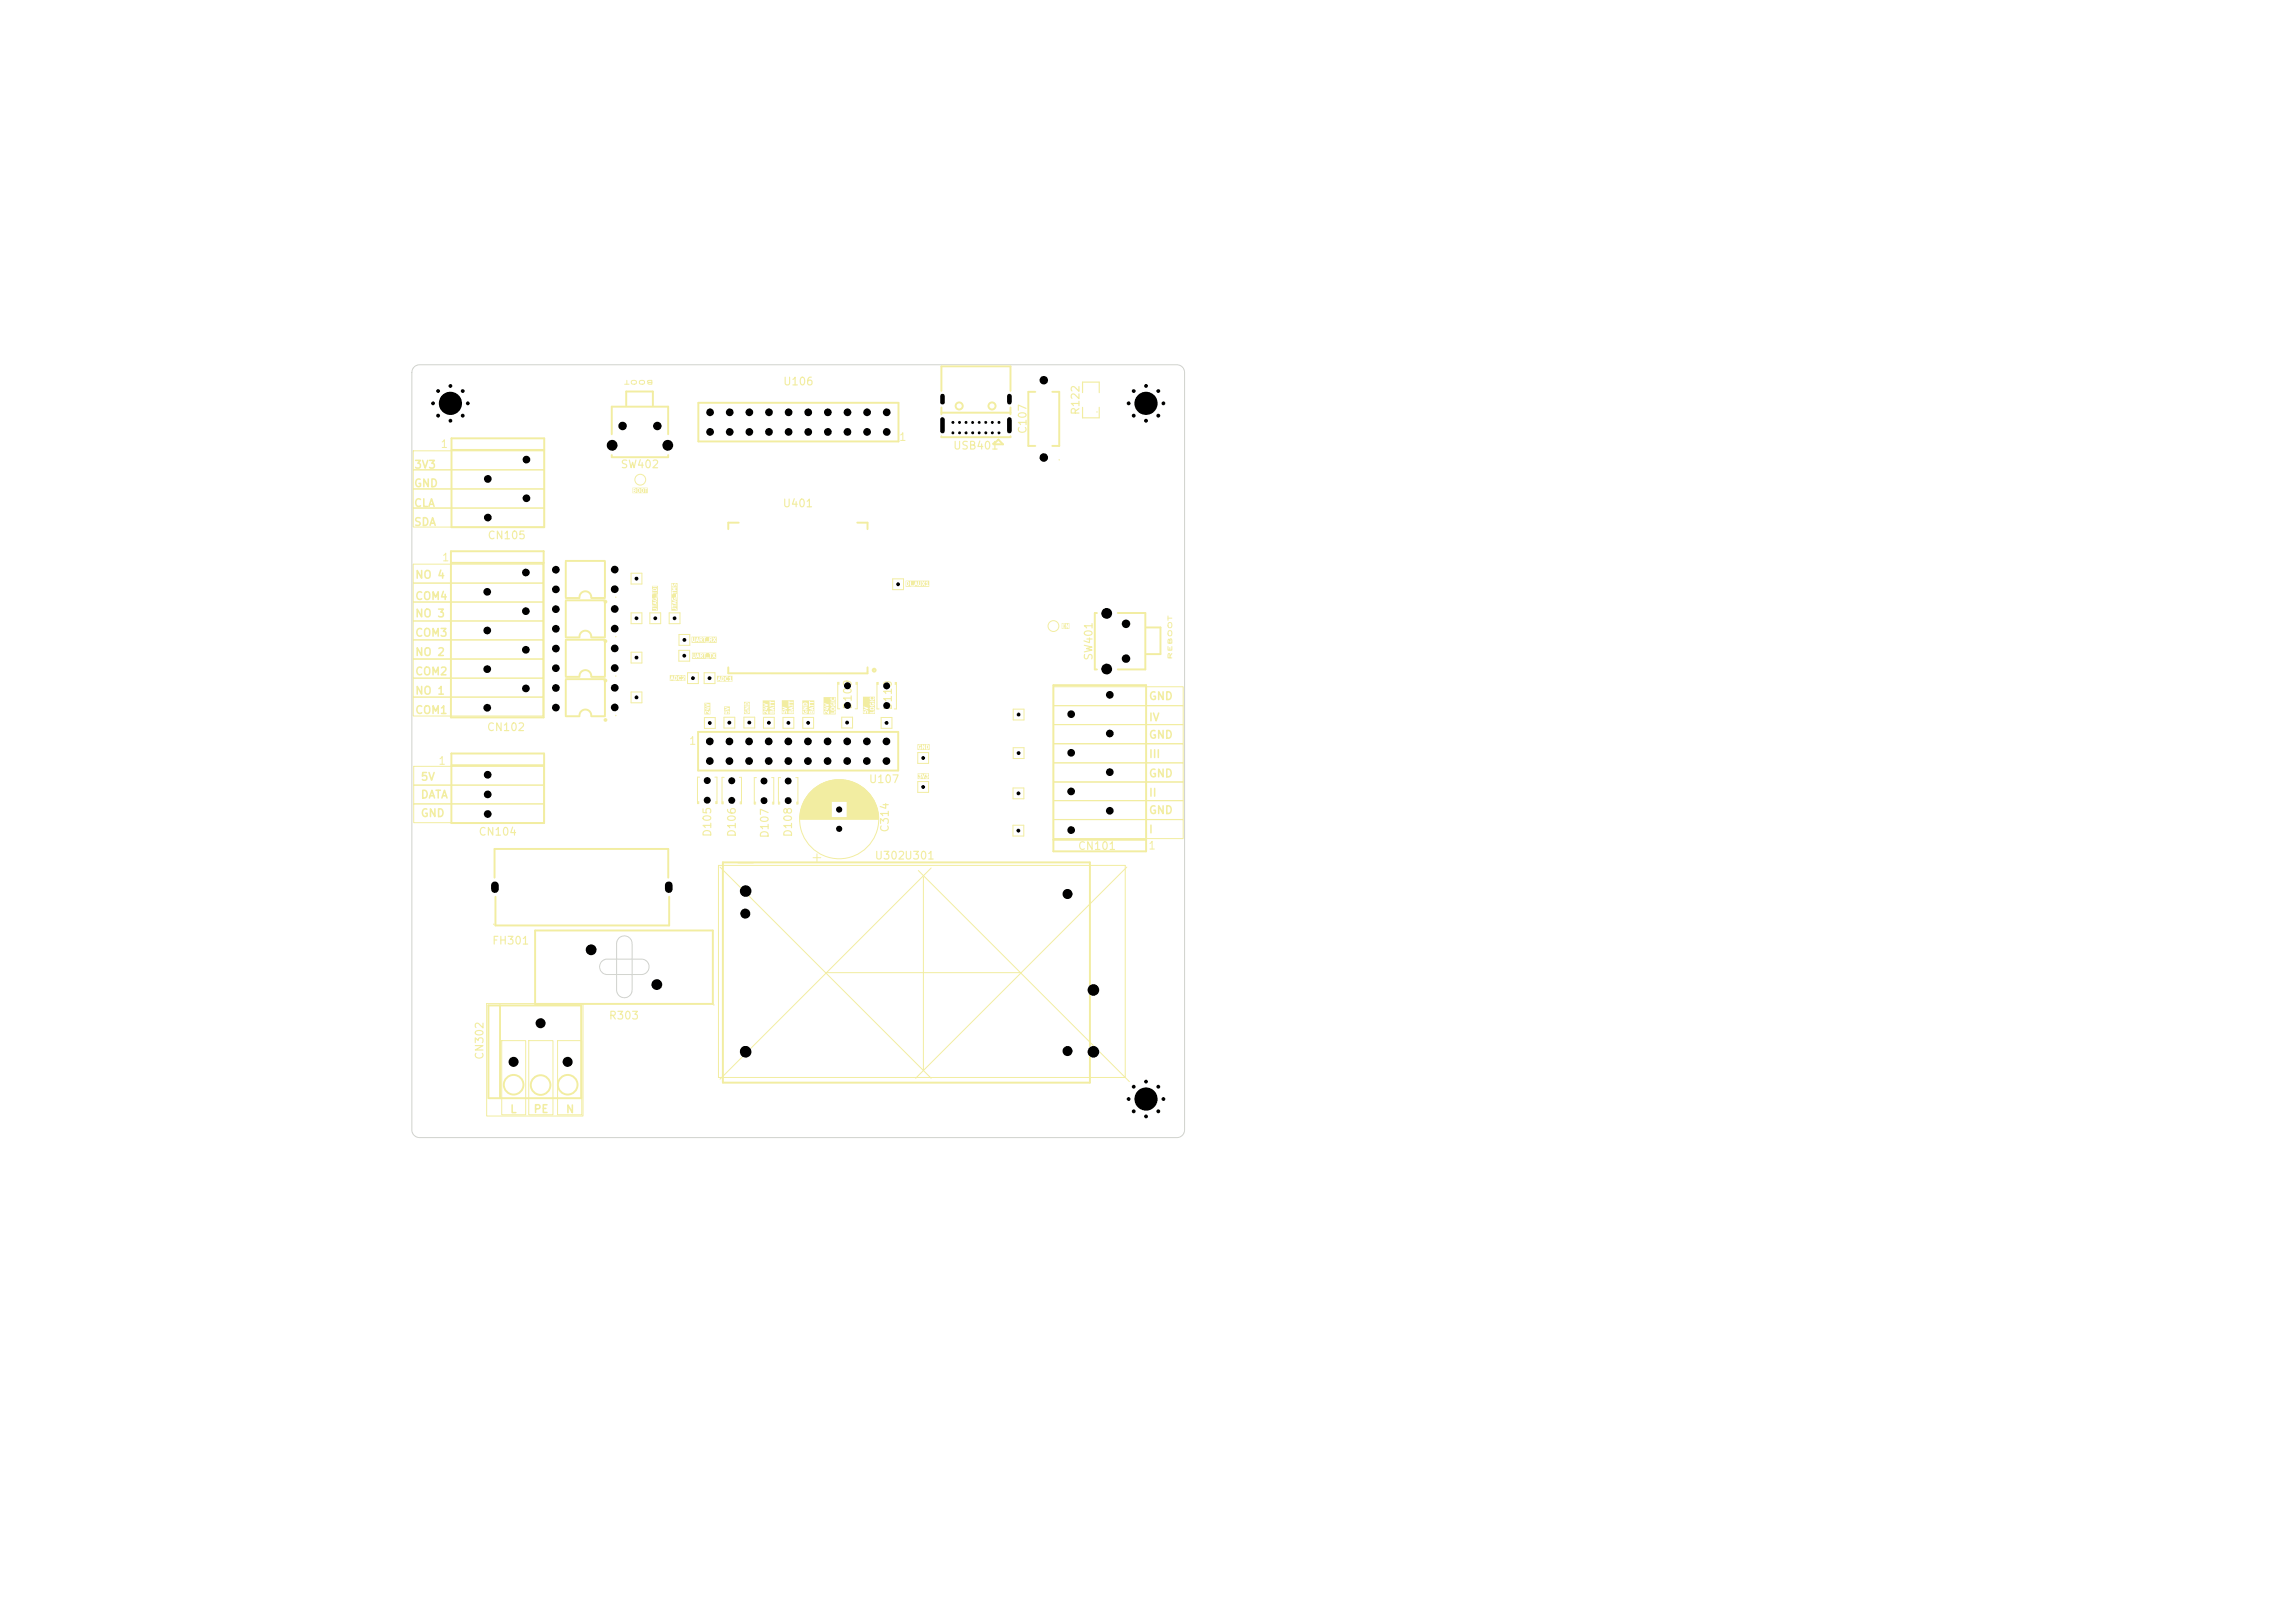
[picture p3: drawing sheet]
<svg xmlns="http://www.w3.org/2000/svg" width="297mm" height="210mm" viewBox="0 0 297 210" stroke-linecap="round" stroke-linejoin="round" font-family="sans-serif">
<defs><g id="words">
<g font-size="1" fill="#f2eda1">
<text x="101.3" y="50.1">U106</text>
<text x="139.9" y="53.8" transform="rotate(-90 139.9 53.8)">R122</text>
<text x="56.9" y="58.2">1</text>
<text x="116.3" y="57.3">1</text>
<text x="123.3" y="58.4">USB401</text>
<text x="133.1" y="56.2" transform="rotate(-90 133.1 56.2)">C107</text>
<text x="53.5" y="65.8">CLA</text>
<text x="53.5" y="63.3">GND</text>
<text x="53.5" y="60.9">3V3</text>
<text x="80.2" y="60.8">SW402</text>
<text x="101.2" y="65.9">U401</text>
<text x="53.5" y="68.3">SDA</text>
<text x="63" y="70">CN105</text>
<text x="53.7" y="75.1">NO 4</text>
<text x="53.7" y="77.9">COM4</text>
<text x="57.1" y="72.9">1</text>
<text x="53.7" y="80.1">NO 3</text>
<text x="53.7" y="82.6">COM3</text>
<text x="53.7" y="85.1">NO 2</text>
<text x="53.7" y="87.6">COM2</text>
<text x="141.6" y="85.5" transform="rotate(-90 141.6 85.5)">SW401</text>
<text x="53.7" y="90.1">NO 1</text>
<text x="53.7" y="92.6">COM1</text>
<text x="62.9" y="94.8">CN102</text>
<text x="110.5" y="91.9" transform="rotate(-90 110.5 91.9)">D109</text>
<text x="115.7" y="92" transform="rotate(-90 115.7 92)">D110</text>
<text x="148.6" y="90.8">GND</text>
<text x="148.6" y="93.6">IV</text>
<text x="148.6" y="95.8">GND</text>
<text x="54.4" y="101.3">5V</text>
<text x="56.6" y="99.2">1</text>
<text x="89.1" y="96.6">1</text>
<text x="112.4" y="101.6">U107</text>
<text x="148.6" y="98.3">III</text>
<text x="148.6" y="100.8">GND</text>
<text x="54.4" y="103.6">DATA</text>
<text x="54.4" y="106">GND</text>
<text x="115.3" y="107.8" transform="rotate(-90 115.3 107.8)">C314</text>
<text x="148.6" y="103.3">II</text>
<text x="148.6" y="105.6">GND</text>
<text x="61.9" y="108.4">CN104</text>
<text x="92.3" y="108.4" transform="rotate(-90 92.3 108.4)">D105</text>
<text x="95.5" y="108.4" transform="rotate(-90 95.5 108.4)">D106</text>
<text x="99.7" y="108.5" transform="rotate(-90 99.7 108.5)">D107</text>
<text x="102.7" y="108.4" transform="rotate(-90 102.7 108.4)">D108</text>
<text x="113.1" y="111.5">U302U301</text>
<text x="139.4" y="110.2">CN101</text>
<text x="148.5" y="110.2">1</text>
<text x="148.6" y="108.1">I</text>
<text x="63.6" y="122.5">FH301</text>
<text x="62.8" y="137.2" transform="rotate(-90 62.8 137.2)">CN302</text>
<text x="78.7" y="132.2">R303</text>
<text x="65.9" y="144.3">L</text>
<text x="69" y="144.2">PE</text>
<text x="73.2" y="144.3">N</text>
</g>
<g font-size=".5" fill="#f2eda1">
<text x="84.7" y="49.1" transform="rotate(-180 84.7 49.1)">BOOT</text>
<text x="151.8" y="85.5" transform="rotate(-90 151.8 85.5)">REBOOT</text>
</g>
</g></defs>
<g fill="none" stroke="#f2eda1" stroke-width=".13">
<path d="M53.5 58.3h16.9v2.5h-16.9zM53.5 63.3h16.9v2.4h-16.9zM53.5 65.7h16.9v2.5h-16.9zM53.5 73h16.8v2.4h-16.8zM53.5 75.4h16.8v2.5h-16.8zM53.5 77.9h16.8v2.5h-16.8zM53.5 60.8h16.9v2.5h-16.9zM53.5 80.4h16.8v2.4h-16.8zM53.5 82.8h16.8v2.5h-16.8zM53.5 85.3h16.8v2.4h-16.8zM53.5 87.7h16.8v2.5h-16.8zM53.5 90.2h16.8v2.5h-16.8z"/>
<path d="M53.5 99.2h16.9v2.4h-16.9zM136.3 88.9h16.8v2.4h-16.8zM136.3 91.3h16.8v2.5h-16.8zM136.3 93.8h16.8v2.4h-16.8zM136.3 96.3h16.8v2.4h-16.8zM136.3 98.7h16.8v2.5h-16.8zM53.5 101.6h16.9v2.4h-16.9zM53.5 104h16.9v2.4h-16.9zM93.2 112.2l27.3 27.3M118.8 112.6l27.4 27.4M119.5 113.5v25M120.5 112.3l-27.3 27.3"/>
<path d="M136.3 101.2h16.8v2.4h-16.8zM136.3 103.6h16.8v2.4h-16.8zM136.3 106.1h16.8v2.4h-16.8zM145.8 112.2l-27.3 27.3M63 129.9h12.4v14.5h-12.4zM64.9 134.7h3.1v9.5h-3.1zM68.4 134.7h3.2v9.5h-3.2zM72.2 134.7h3.1v9.5h-3.1zM106.8 125.9h25.4"/>
</g>
<g fill="#f2eda1">
<path d="M82 63.5h.2v.1l-.2 .1z"/>
<path d="M82 63.3h.1l.1 .1h-.2z"/>
<path d="M82.5 63.3h.2l-.1 .4-.1-.1z"/>
<path d="M83.1 63.3h.1v.4l-.2-.1z"/>
<path d="M81.9 63.1h1.9v.7h-1.9v-.6l.1 .6 .3-.1v-.3h.1v.3l.1 .1 .3-.1v-.3h.1v.3l.3 .1 .1-.3-.1-.3 .3 .1 .1 .5v-.5l.2-.1h-.7l-.3 .2-.1-.2h-.1l-.2 .2h-.1l-.1-.2h-.3z"/>
<path d="M84.6 78h.2v.1z"/>
<path d="M84.6 76.2a.22 .22 0 0 1 .2 0 .22 .22 0 0 1 .1 .2h-.4z"/>
<path d="M84.4 75.8h.7v3.2h-.7v-.3l.5 .1 .1 .2v-.1l-.1-.2h-.5v-.4l.1 .3v-.1l.5-.1h-.5v-.2l-.1 .1v-.3l.6 .2-.1-.1 .1-.3-.6 .2v-.5l.1 .2h.3l.2-.1v-.1v-.2l-.3 .1 .1 .1 .1-.1a.21 .21 0 0 1-.2 .2 .21 .21 0 0 1-.2-.2l-.1 .1v-.6h.6v.4l.1-.4h-.7v-.3l.1 .3v-.1l.5-.1h-.5v-.2l-.1 .1v-.3l.1 .2h.5v-.2l-.1-.2h-.1h-.3l-.1 .2v-.4l.1 .1 .5-.1h-.6z"/>
<path d="M87.4 87.5a.19 .19 0 0 1 .1 .2 .19 .19 0 0 1-.1 .2z"/>
<path d="M87 87.7l-.1 .1z"/>
<path d="M86.7 87.4h2v.7h-2v-.1h.1l.1-.1 .3 .1-.2-.5h.2l.1 .5h.2l.2-.3 .2 .3h.3h.4v-.1h-.2l.2-.2v-.2h-.3v.1l.2-.1v.2l-.3 .3-.1-.1a.18 .18 0 0 1-.3-.2 .17 .17 0 0 1 .3-.1v-.1l-.2-.1-.2 .3-.2-.3h-.5l-.3 .6z"/>
<path d="M90.2 82.7v.1z"/>
<path d="M90.6 82.6h.2v.1h-.2z"/>
<path d="M91.9 82.6h.1l.1 .1h-.2z"/>
<path d="M89.5 82.4h3.3v.8h-3.3v-.7l.1 .4 .1 .2h.4l.1-.2 .3 .2-.2-.6h.2l.1 .6 .1-.3 .2 .3v-.1l-.1-.2 .1-.2v-.1l.2 .1v.5h.7l-.1-.1h-.5v-.4l.2-.1h.4v.6l.1-.1v-.2l.2 .3 .1-.1-.1-.2 .1-.1v-.2l.2 .3-.2 .2 .1 .1 .2-.2 .1 .2 .1-.1-.2-.2 .2-.3-.1-.1-.1 .2-.2-.2-.1 .1-.2-.1h-1.8l-.2 .6h-.1l.1-.5h-.1l-.1 .4h-.1v-.4h-.2z"/>
<path d="M90.3 84.8v.1z"/>
<path d="M90.7 84.6l.1 .1v.1h-.1z"/>
<path d="M89.6 84.5h3.1v.8h-3.1v-.7v.4l.2 .1h.3l.1-.1 .3 .1-.1-.5h.2v.5l.1-.2 .2 .2h.1l-.1-.2 .1-.2-.1-.1h.2l.1 .5 .6 .1v-.1h-.5v-.5h.1h.5v.5h.1v-.5h.2l.1 .2-.1 .3h.1l.1-.2 .1 .2h.1l-.1-.3 .1-.2v-.1l-.2 .2-.2-.2v.1l-.1-.1h-1.8l-.2 .6h-.1v-.5h-.1v.4h-.1l-.1-.4h-.1z"/>
<path d="M93.5 87.6a.19 .19 0 0 1 .1 .2 .19 .19 0 0 1-.1 .2z"/>
<path d="M93.1 87.8v.1z"/>
<path d="M92.8 87.4h2v.8h-2v-.1h.1l.1-.1 .3 .1-.2-.5h.2l.1 .5h.2l.2-.3 .2 .3 .2-.1h-.1a.17 .17 0 0 1-.2-.1 .17 .17 0 0 1 .1-.2h.5v.3l-.2 .1h.4l-.1-.1-.1-.5-.2 .2h-.3l.2-.1-.2-.1-.2 .3-.2-.3h-.5l-.3 .6z"/>
<path d="M118.5 75.5l.1 .1z"/>
<path d="M117.4 75.3a.19 .19 0 0 1 .2 .2 .19 .19 0 0 1-.2 .2z"/>
<path d="M117.2 75.1h3.1v.8h-3.1v-.6l.1 .5h.2l.1-.1v-.4h.2v.5l.1 .1h.5l.1-.2 .2 .1-.1-.5h.2v.4l.1 .1 .3-.1v-.4l.2 .2-.1 .2v.1l.2-.2 .1 .2h.1l-.1-.3 .1-.1h.2v.3h-.1v.1h.4l-.1-.1-.1-.5-.2 .2h-.1v-.2l-.2 .2-.1-.2-.2 .1-.1-.1v.4l-.1 .1-.1-.5h-.4l-.2 .5-.4 .1v-.6l-.7 .1z"/>
<path d="M120 96.5a.19 .19 0 0 1 .1 .2 .19 .19 0 0 1-.1 .1z"/>
<path d="M118.7 96.3h1.6v.7h-1.6v-.4l.2 .3 .1 .1 .2-.1v-.3l-.2 .1 .1 .1a.19 .19 0 0 1-.2-.2 .19 .19 0 0 1 .3-.1l.1-.1 .1 .6v-.1v-.3l.2 .4 .1-.1v-.5h.1l.1 .6 .2-.1 .1-.1v-.3l-.1-.1-.5-.1v.4l-.2-.4h-.4l-.3 .3z"/>
<path d="M118.8 100.1h1.4v.7h-1.4v-.6h.3l-.1 .2 .1 .1v.1h-.3l.1 .1h.3l.1-.2-.2-.2 .1-.1 .3 .5h.1l.1-.5h.3l-.1 .2 .1 .1v.1h-.2v.1h.2l.2-.1-.2-.3 .1-.2h-.5l-.1 .4-.1-.4-.6 .1z"/>
<path d="M137.4 80.6h1v.8h-1v-.6l.1 .5h.3v-.1h-.2v-.1l.2-.1-.2-.1v-.1h.2h.1l.1 .5v-.3l.2 .3h.1v-.6h-.1v.3l-.2-.3-.6 .1z"/>
<path d="M87.2 78h.1z"/>
<path d="M86.9 75.4h.8v3.6h-.8v-.3l.5 .1 .1 .2 .1-.1-.1-.2h-.6v-.4l.1 .3 .1-.1 .5-.1-.1-.1h-.4l-.1-.1-.1 .1v-.3l.7 .2-.2-.1v-.2l.2-.1h-.1l-.6 .2v-.6l.1 .3h.3h.2l.1-.2-.1-.2h-.3l.1 .2 .1-.1a.19 .19 0 0 1-.2 .2 .19 .19 0 0 1-.1-.2h-.2v-.8l.1 .3h.5v.4h.1v-.4h-.6l.1-.1h.4l.1-.1-.5-.1-.1-.1-.1 .1v-.5l.3 .1-.2 .2v.1h.5v-.2h-.2l.1-.1-.1-.1h.2l.1-.1-.7 .1v-.5l.2 .3 .2-.1 .1-.2v.3h.1l.1-.2-.3-.2-.2 .3v-.3l-.2 .1z"/>
<path d="M91.2 90.9h.7v1.5h-.7v-.3l.1 .3 .1-.1v-.2l.4 .3 .1-.1-.1-.3-.1 .2-.2-.3-.3 .2v-.4l.4 .2 .1-.3h.2l-.3-.1-.2 .1 .2 .1-.3-.1-.1 .1v-.6l.4 .1-.3 .1v.2l.6-.3-.6-.2-.1 .1z"/>
<path d="M93.7 91.4h.8v1h-.8v-.4l.1 .3 .3 .1v-.3h.2v.3l.1-.2-.1-.2h-.3v.2l-.1-.2h-.2v-.5l.4 .2-.3 .1v.1l.6-.2-.5-.2h-.2z"/>
<path d="M96.5 91.1v-.1a.19 .19 0 0 1 .2 0 .19 .19 0 0 1 .1 .2h-.3z"/>
<path d="M96.3 90.8h.7v1.6h-.7v-.4l.1 .3h.3h.2l.1-.2-.1-.2h-.3l.1 .2 .1-.1a.19 .19 0 0 1-.2 .2 .19 .19 0 0 1-.1-.3l-.2 .1v-.2h.6v-.1h-.3l.4-.2-.6-.1v.1h.3l-.4 .3v-.7l.1 .2h.5l.1-.2-.1-.2h-.3l-.3 .2z"/>
<path d="M99.7 92.1h.1v.1h-.1z"/>
<path d="M100 92.1h.1v.1h-.1z"/>
<path d="M99.9 91.7h.1z"/>
<path d="M98.7 90.6h1.6v1.8h-1.6v-.3l.2 .3 .1-.3 .3 .3 .1-.1v-.2h.2v.2h.6v-.2l-.1-.2-.4 .1-.1 .1h-.2l-.1-.1v.2l-.3-.3-.3 .2v-.4l.5 .2v-.2h.4l.5 .2 .1-.1h-.1v-.2l.1-.1v-.1l-.6 .3h-.4l.2-.1-.2-.1-.2 .1 .1 .1-.3-.1-.1 .1v-.6l.5 .1-.4 .1v.2l.6-.3-.5-.2-.2 .1v-.4h.9v.8l.1-.2h.5v-.1h-.5v-.1v-.1h.5v-.2h-.5v-.1h-1z"/>
<path d="M102.2 92.1h.1v.1h-.1z"/>
<path d="M102.4 92h.1v.2h-.1z"/>
<path d="M102.3 91.7h.1z"/>
<path d="M101.2 90.6h1.5v1.8h-1.5v-.4l.1 .3h.3v-.3l.1 .1v.2h.1l.1-.2h.1l.1 .2 .6-.1v-.2l-.2-.1h-.3l-.2 .2-.4-.2-.2 .3-.1-.2h-.1v-.5l.4 .2-.3 .1v.1l.5-.2 .1-.1 .7 .3 .1-.1-.2-.1v-.1l.2-.1-.1-.1-.6 .2-.7-.1h-.1v-.8h.8l.1 .7 .1-.1h.5l-.1-.1h-.4l-.1-.1 .1-.2h.4v-.1h-.4l-.1-.1h-.9z"/>
<path d="M104.8 92.1h.1v.1h-.1z"/>
<path d="M105.1 92.1h.1v.1h-.1z"/>
<path d="M105 91.7h.1z"/>
<path d="M104.1 91.1a.2 .2 0 0 1 .2-.1 .2 .2 0 0 1 .1 .2h-.4z"/>
<path d="M103.8 90.6h1.6v1.8h-1.6v-.3l.2 .2 .2 .1 .2-.1 .1-.2h.2v.2h.6v-.2l-.1-.2-.4 .1-.1 .1h-.2l-.1-.2-.2 .1v.1h.2a.19 .19 0 0 1-.3 .1 .19 .19 0 0 1-.1-.2l-.2 .1v-.3h.7v-.1h-.3h.1h.4l.6 .2v-.1h-.1v-.2l.1-.1h-.1l-.5 .2h-.4l.2-.2v-.1h-.5l-.1 .1 .3 .1-.4 .2v-.7l.2 .2h.5v-.3l-.2-.1-.3 .1-.2 .1v-.4h.9v.8l.1-.2h.5v-.1h-.5v-.2h.5v-.1l-.5-.1v-.1h-1z"/>
<path d="M107.6 91.7l.3-.1 .1 .2h-.4z"/>
<path d="M106.6 90.2h1.6v2.2h-1.6v-.3l.2 .3v-.3l.4 .3 .1-.2 .2 .1h.6v-.3h-.1v.2h-.7v-.2l-.1 .2-.3-.3-.3 .2v-.4l.5 .2v-.2h.4v.2l.2 .1 .3-.1 .1-.1-.1-.3h-.3l-.2 .2h-.4l.2-.1-.2-.1-.3 .1 .2 .1-.3-.1-.1 .1v-.6l.4 .1-.3 .1v.2l.6-.2-.2-.2h.4l.1 .3h.2l.3-.1v-.2l-.1-.1h-.2v.2l.1-.1 .1 .1a.19 .19 0 0 1-.3 .1 .19 .19 0 0 1-.1-.3l-.1 .1-.8-.1-.1 .1v-.3l1.5 .1-.1-.1h-1.4v-.4h.9l.1 .2 .2 .1 .3-.2-.1-.2h-.1a.18 .18 0 0 1-.2 .3 .17 .17 0 0 1-.1-.3h-.1v.1h-.9z"/>
<path d="M112.7 91.6h.3v.1l-.3 .1z"/>
<path d="M111.7 90.2h1.5v2.2h-1.5v-.4l.1 .3h.3v-.3l.1 .1v.2l.2-.1 .2 .1 .6-.1-.1-.3-.1 .1v.2h-.6l-.1-.2-.2-.1-.2 .3-.1-.3-.1 .1v-.5l.4 .2-.3 .1v.1l.7-.3 .1 .3h.4l.1-.1 .1-.2-.3-.2-.2 .1-.2 .1-.7-.2-.1 .1v-.4h.8l.1 .2 .2 .1 .3-.1 .1-.1-.1-.2h-.3l.1 .2 .1-.1a.19 .19 0 0 1-.2 .2 .19 .19 0 0 1-.1-.3l-.2 .1h-.8v-.3h1.5l-.1-.1-1.4 .1v-.4h.8l.1 .2h.3l.3-.2-.1-.1-.1-.1a.17 .17 0 0 1-.1 .3 .18 .18 0 0 1-.2-.3h-.1l-.1 .2h-.8z"/>
</g>
<path d="M115.5 74.9h1.4v1.4h-1.4z" fill="none" stroke="#f2eda1" stroke-width=".13"/>
<path d="M73.2 82.8h5.1M73.2 82.9v4.6M73.2 87.6h1.8M75 87.5a.76 .76 0 0 1 .8-.8 .76 .76 0 0 1 .7 .8M76.5 87.6h1.8M78.3 82.9v4.6" fill="none" stroke="#f2eda1" stroke-width=".25"/>
<circle cx="78.4" cy="88.1" r=".24" fill="#f2eda1"/>
<g fill="none" stroke="#f2eda1" stroke-width=".13">
<path d="M81.7 79.3h1.4v1.4h-1.4zM84.1 79.3h1.4v1.4h-1.4zM86.6 79.3h1.4v1.4h-1.4zM89 87.1h1.4v1.4h-1.4zM91.2 92.9h1.4v1.4h-1.4zM93.7 92.8h1.4v1.4h-1.4zM96.3 92.8h1.4v1.4h-1.4zM98.8 92.8h1.4v1.4h-1.4zM101.3 92.8h1.4v1.4h-1.4zM103.9 92.8h1.4v1.4h-1.4zM108.4 88.4h.2M108.4 88.5h.2"/>
<path d="M108.6 88.3h-.2v3.4h.3M108.9 92.8h1.4v1.4h-1.4zM110.8 88.3h.1v3.4h-.2M110.8 88.4h.1M110.8 88.5h.1M113.5 88.4h.2M113.5 88.6h.2M113.7 88.3h-.2v3.4h.3M115.8 88.4h.2M115.8 88.6h.2M115.8 88.3h.2v3.4h-.3M131.1 96.8h1.4v1.4h-1.4z"/>
<path d="M93 112h52.6v27.4h-52.6zM93.4 103.9h.2M93.4 103.8h.2M93.7 100.6h-.3v3.4h.2M95.5 111.7h2M95.7 100.6h.3v3.4h-.2M95.8 103.9h.2M95.8 103.8h.2M103.5 106h10.2M103.5 105.9h10.2M103.5 105.8h10.2M103.5 105.8h4.1"/>
<path d="M103.5 105.7h4.1M103.5 105.6h4.1M103.5 105.5h4.1M103.6 105.4h4M103.6 105.3h4M103.6 105.2h4M103.6 105.1h4M103.6 105h4M103.6 104.9h4M103.7 104.8h3.9M103.7 104.7h3.9M103.7 104.6h3.9"/>
<path d="M103.7 104.5h3.9M103.8 104.5h3.8M103.8 104.4h3.8M103.8 104.3h3.8M103.8 104.2h3.8M103.9 104.2h3.7M103.9 104.1h3.7M103.9 104h3.7M104 103.9h3.6M104 103.8h3.6M104.1 103.7h3.5M104.1 103.7h9"/>
<path d="M104.1 103.6h9M104.2 103.5h8.8M104.2 103.4h8.8M104.3 103.4h8.6M104.3 103.3h8.6M104.3 103.2h8.6M104.4 103.2h8.4M104.4 103.1h8.4M104.5 103h8.2M104.5 102.9h8.2M104.6 102.9h8M104.6 102.8h8"/>
<path d="M104.7 102.8h7.8M104.7 102.7h7.8M104.8 102.6h7.6M104.9 102.5h7.4M105 102.4h7.2M105.1 102.3h7M105.2 102.2h6.8M105.2 111h1M105.3 102.2h6.6M105.3 102.1h6.6M105.4 102h6.4M105.5 102h6.2"/>
<path d="M105.5 101.9h6.2M105.6 101.9h6M105.7 101.8h5.8M105.7 110.5v1M105.8 101.8h5.6M105.8 101.7h5.6M105.9 101.7h5.4M106 101.6h5.2M106.1 101.6h5M106.2 101.5h4.8M106.3 101.4h4.6M106.4 101.4h4.4"/>
<path d="M106.5 101.4h4.2M106.6 101.3h4M106.7 101.3h3.8M106.8 101.2h3.6M106.9 101.2h3.4M107 101.2h3.2M107.1 101.1h3M107.2 101.1h2.8M107.4 101h2.4M107.5 101h2.2M107.7 101h1.8M108 100.9h1.2"/>
<path d="M109.6 105.8h4.1M109.6 105.7h4.1M109.6 105.6h4.1M109.6 105.5h4.1M109.6 105.4h4M109.6 105.3h4M109.6 105.2h4M109.6 105.1h4M109.6 105h4M109.6 104.9h4M109.6 104.8h3.9M109.6 104.7h3.9"/>
<path d="M109.6 104.6h3.9M109.6 104.5h3.9M109.6 104.5h3.8M109.6 104.4h3.8M109.6 104.3h3.8M109.6 104.2h3.8M109.6 104.2h3.7M109.6 104.1h3.7M109.6 104h3.7M109.6 103.9h3.6M109.6 103.8h3.6M109.6 103.7h3.5"/>
<path d="M118.8 101.1h1.4v1.4h-1.4z"/>
<circle cx="58.4" cy="56.7" r=".03"/>
<circle cx="130.8" cy="56.6" r=".03"/>
<circle cx="137.1" cy="59.5" r=".03"/>
<circle cx="58.4" cy="97.5" r=".03"/>
<circle cx="79.7" cy="87.5" r=".03"/>
<circle cx="136.3" cy="81" r=".7"/>
<circle cx="93.5" cy="111.6" r=".03"/>
<circle cx="108.6" cy="106" r="5.1"/>
<circle cx="63.2" cy="142.1" r=".03"/>
</g>
<g fill="none" stroke="#f2eda1" stroke-width=".25">
<path d="M58.4 56.7h12v11.5h-12zM58.4 58.2h12M90.4 52.1h25.9v5h-25.9zM121.8 50.6v-3.2h9v3.2M121.8 52.7v.9M121.8 56.5v.1h9M121.8 53.4h9M128.6 57.5l.6-.6 .6 .6zM130.8 52.7v.9M130.8 56.5v.1M134 50.7h-.9v7h.9M136.2 50.7h.9v7h-.9"/>
<path d="M73.2 77.7h5.1M73.2 77.8v4.6M78.3 77.8v4.6M58.4 97.5h12v9h-12zM58.4 99h12M73.2 82.5h1.8M75 82.4a.76 .76 0 0 1 .8-.8 .76 .76 0 0 1 .7 .8M76.5 82.5h1.8M90.3 94.7h25.9v5h-25.9zM93.5 111.6h47.5v28.5h-47.5zM64.7 130.1v12M63.2 142v-11.9h12v12h-12"/>
<circle cx="124.1" cy="52.5" r=".46"/>
<circle cx="128.4" cy="52.5" r=".46"/>
<circle cx="66.5" cy="140.4" r="1.27"/>
<circle cx="70" cy="140.4" r="1.27"/>
<circle cx="73.5" cy="140.4" r="1.27"/>
</g>
<circle cx="78.4" cy="83" r=".24" fill="#f2eda1"/>
<g fill="none" stroke="#f2eda1" stroke-width=".13">
<path d="M87.8 84.2h1.5v1.4h-1.5zM87.9 82.1h1.4v1.4h-1.4zM131.1 91.8h1.4v1.4h-1.4zM100.7 103.8h.2M100.7 103.9h.2M101 100.6h-.3v3.4h.2M103 100.6h.3v3.4h-.2M103.1 103.8h.2M103.1 103.9h.2M131.1 106.8h1.4v1.4h-1.4zM131.1 102h1.4v1.4h-1.4z"/>
<circle cx="142" cy="53.3" r=".03"/>
<circle cx="82.9" cy="62.1" r=".7"/>
<circle cx="79.7" cy="82.4" r=".03"/>
<circle cx="63.9" cy="119.6" r=".03"/>
</g>
<path d="M73.2 72.6h5.1M73.2 72.7v4.6M73.2 77.4h1.8M75 77.3a.76 .76 0 0 1 .8-.8 .76 .76 0 0 1 .7 .8M76.5 77.4h1.8M78.3 72.7v4.6M64 113.6v-3.7h22.5v3.7M64.1 116v3.8h22.5v-3.8" fill="none" stroke="#f2eda1" stroke-width=".25"/>
<path d="M140.1 50.8v-1.4h2.2v1.4M140.1 52.7v1.4h2.2v-1.4" fill="none" stroke="#f2eda1" stroke-width=".15"/>
<circle cx="78.4" cy="77.9" r=".24" fill="#f2eda1"/>
<g fill="none" stroke="#f2eda1" stroke-width=".13">
<path d="M81.7 89.5h1.4v1.4h-1.4zM91.1 87.1h1.4v1.4h-1.4zM90.3 103.7h.1M90.3 103.9h.1M90.5 100.6h-.2v3.4h.1M92.5 100.6h.3v3.4h-.2M92.6 103.7h.2M92.6 103.9h.2"/>
<circle cx="70.4" cy="71.3" r=".03"/>
<circle cx="79.7" cy="77.3" r=".03"/>
<circle cx="112.3" cy="86.9" r=".03"/>
<circle cx="148.2" cy="86.6" r=".03"/>
</g>
<g fill="none" stroke="#f2eda1" stroke-width=".25">
<path d="M58.4 71.3h12v21.5h-12zM58.4 72.8h12M95.6 67.6h-1.4v.9M110.9 67.6h1.4v.9M142 79.3h-.3v7.3h.3M144.7 79.3h3.5v7.3h-3.5M73.2 87.9h5.1M73.2 88v4.6M73.2 92.7h1.8M75 92.6a.76 .76 0 0 1 .8-.8 .76 .76 0 0 1 .7 .8M76.5 92.7h1.8M78.3 88v4.6"/>
<path d="M94.2 86.4v.7h18.1v-.7M148.4 81.2h1.8v3.4h-1.8"/>
<circle cx="113.1" cy="86.7" r=".19"/>
</g>
<circle cx="78.4" cy="93.2" r=".24" fill="#f2eda1"/>
<g fill="none" stroke="#f2eda1" stroke-width=".13">
<path d="M81.7 74.2h1.4v1.4h-1.4zM81.7 84.4h1.4v1.4h-1.4zM114 92.8h1.4v1.4h-1.4zM118.8 97.4h1.4v1.4h-1.4zM97.6 103.8h.2M97.6 103.9h.2M97.9 100.6h-.3v3.4h.2M99.9 100.6h.2v3.4h-.1M100 103.8h.1M100 103.9h.1"/>
<circle cx="86.5" cy="52.6" r=".03"/>
<circle cx="79.7" cy="92.6" r=".03"/>
<circle cx="136.3" cy="110.2" r=".03"/>
<circle cx="92.4" cy="130" r=".03"/>
</g>
<path d="M79.2 56.2v-3.6h7.3v3.6M79.2 58.9v.3h7.3v-.3M81 52.5v-1.8h3.5v1.8M136.3 88.7h12v21.5h-12zM136.3 108.7h12M69.2 120.4h23.1v9.5h-23.1z" fill="none" stroke="#f2eda1" stroke-width=".25"/>
<path d="M53.6 47.5l.4-.2 .3-.1h98a1 1 0 0 1 1 1v98a1 1 0 0 1-1 1h-98a1 1 0 0 1-1-1v-98l.1-.4zM77.9 124.4l.6-.3h4.5a1 1 0 0 1 1 1 1 1 0 0 1-1 1h-4.4a1 1 0 0 1-.9-.6 1 1 0 0 1 .2-1.1zM80.1 121.4a1 1 0 0 1 1.1-.2 1 1 0 0 1 .6 .9v6a1 1 0 0 1-1 1 1 1 0 0 1-1-1v-6l.1-.4z" fill="none" stroke="#d0d2cd" stroke-width=".13"/>
<g fill="#000">
<circle cx="56" cy="52.2" r=".25"/>
<circle cx="56.7" cy="53.8" r=".25"/>
<circle cx="56.7" cy="50.6" r=".25"/>
<circle cx="58.3" cy="49.9" r=".25"/>
<circle cx="58.3" cy="54.4" r=".25"/>
<circle cx="58.3" cy="52.2" r="1.5"/>
<circle cx="59.9" cy="53.8" r=".25"/>
<circle cx="59.9" cy="50.6" r=".25"/>
<circle cx="60.5" cy="52.2" r=".25"/>
<circle cx="68.1" cy="59.5" r=".5"/>
<circle cx="79.2" cy="57.6" r=".7"/>
<circle cx="80.6" cy="55.1" r=".55"/>
<circle cx="85.1" cy="55.1" r=".55"/>
<circle cx="86.4" cy="57.6" r=".7"/>
<circle cx="91.9" cy="53.4" r=".5"/>
<circle cx="91.9" cy="55.9" r=".5"/>
<circle cx="94.4" cy="55.9" r=".5"/>
<circle cx="94.4" cy="53.4" r=".5"/>
<circle cx="97" cy="55.9" r=".5"/>
<circle cx="97" cy="53.4" r=".5"/>
<circle cx="99.5" cy="55.9" r=".5"/>
<circle cx="99.5" cy="53.4" r=".5"/>
<circle cx="102.1" cy="55.9" r=".5"/>
<circle cx="102.1" cy="53.4" r=".5"/>
<circle cx="104.6" cy="55.9" r=".5"/>
<circle cx="104.6" cy="53.4" r=".5"/>
<circle cx="107.1" cy="55.9" r=".5"/>
<circle cx="107.1" cy="53.4" r=".5"/>
<circle cx="109.7" cy="55.9" r=".5"/>
<circle cx="109.7" cy="53.4" r=".5"/>
<circle cx="112.2" cy="55.9" r=".5"/>
<circle cx="112.2" cy="53.4" r=".5"/>
<circle cx="114.8" cy="55.9" r=".5"/>
<circle cx="114.8" cy="53.4" r=".5"/>
<circle cx="135.1" cy="49.2" r=".55"/>
<circle cx="135.1" cy="59.2" r=".55"/>
<circle cx="146.1" cy="52.2" r=".25"/>
<circle cx="146.7" cy="53.8" r=".25"/>
<circle cx="146.7" cy="50.6" r=".25"/>
<circle cx="148.3" cy="49.9" r=".25"/>
<circle cx="148.3" cy="52.2" r="1.5"/>
<circle cx="148.3" cy="54.4" r=".25"/>
<circle cx="149.9" cy="53.8" r=".25"/>
<circle cx="149.9" cy="50.6" r=".25"/>
<circle cx="150.6" cy="52.2" r=".25"/>
<circle cx="63.1" cy="76.6" r=".5"/>
<circle cx="63.1" cy="62" r=".5"/>
<circle cx="63.1" cy="67" r=".5"/>
<circle cx="68.1" cy="79.1" r=".5"/>
<circle cx="68.1" cy="74.1" r=".5"/>
<circle cx="68.1" cy="64.5" r=".5"/>
<circle cx="71.9" cy="73.7" r=".5"/>
<circle cx="71.9" cy="76.3" r=".5"/>
<circle cx="71.9" cy="78.8" r=".5"/>
<circle cx="79.6" cy="78.8" r=".5"/>
<circle cx="79.6" cy="73.7" r=".5"/>
<circle cx="79.6" cy="76.2" r=".5"/>
<circle cx="82.4" cy="74.9" r=".25"/>
<circle cx="82.4" cy="80" r=".25"/>
<circle cx="84.8" cy="80" r=".25"/>
<circle cx="87.3" cy="80" r=".25"/>
<circle cx="116.2" cy="75.6" r=".25"/>
<circle cx="143.2" cy="79.4" r=".7"/>
<circle cx="63.1" cy="81.6" r=".5"/>
<circle cx="63.1" cy="86.6" r=".5"/>
<circle cx="63.1" cy="91.6" r=".5"/>
<circle cx="68.1" cy="84.1" r=".5"/>
<circle cx="68.1" cy="89.1" r=".5"/>
<circle cx="71.9" cy="83.9" r=".5"/>
<circle cx="71.9" cy="86.5" r=".5"/>
<circle cx="71.9" cy="81.4" r=".5"/>
<circle cx="71.9" cy="91.6" r=".5"/>
<circle cx="71.9" cy="89" r=".5"/>
<circle cx="79.6" cy="91.5" r=".5"/>
<circle cx="79.6" cy="81.3" r=".5"/>
<circle cx="79.6" cy="89" r=".5"/>
<circle cx="79.6" cy="86.4" r=".5"/>
<circle cx="79.6" cy="83.9" r=".5"/>
<circle cx="82.4" cy="85.1" r=".25"/>
<circle cx="82.4" cy="90.2" r=".25"/>
<circle cx="88.5" cy="84.8" r=".25"/>
<circle cx="88.6" cy="82.8" r=".25"/>
<circle cx="89.7" cy="87.7" r=".25"/>
<circle cx="91.8" cy="87.8" r=".25"/>
<circle cx="91.9" cy="93.6" r=".25"/>
<circle cx="91.9" cy="98.5" r=".5"/>
<circle cx="91.9" cy="95.9" r=".5"/>
<circle cx="94.4" cy="93.5" r=".25"/>
<circle cx="94.4" cy="98.5" r=".5"/>
<circle cx="94.4" cy="95.9" r=".5"/>
<circle cx="96.9" cy="95.9" r=".5"/>
<circle cx="96.9" cy="98.5" r=".5"/>
<circle cx="97" cy="93.5" r=".25"/>
<circle cx="99.5" cy="98.5" r=".5"/>
<circle cx="99.5" cy="95.9" r=".5"/>
<circle cx="99.5" cy="93.5" r=".25"/>
<circle cx="102" cy="98.5" r=".5"/>
<circle cx="102" cy="95.9" r=".5"/>
<circle cx="102" cy="93.5" r=".25"/>
<circle cx="104.6" cy="98.5" r=".5"/>
<circle cx="104.6" cy="95.9" r=".5"/>
<circle cx="104.6" cy="93.5" r=".25"/>
<circle cx="107.1" cy="95.9" r=".5"/>
<circle cx="107.1" cy="98.5" r=".5"/>
<circle cx="109.6" cy="93.5" r=".25"/>
<circle cx="109.6" cy="98.5" r=".5"/>
<circle cx="109.6" cy="95.9" r=".5"/>
<circle cx="109.7" cy="91.3" r=".45"/>
<circle cx="109.7" cy="88.7" r=".45"/>
<circle cx="112.2" cy="95.9" r=".5"/>
<circle cx="112.2" cy="98.5" r=".5"/>
<circle cx="114.7" cy="98.5" r=".5"/>
<circle cx="114.7" cy="95.9" r=".5"/>
<circle cx="114.7" cy="93.5" r=".25"/>
<circle cx="114.7" cy="88.8" r=".45"/>
<circle cx="114.7" cy="91.3" r=".45"/>
<circle cx="119.5" cy="98.1" r=".25"/>
<circle cx="131.8" cy="97.4" r=".25"/>
<circle cx="131.8" cy="92.5" r=".25"/>
<circle cx="138.6" cy="97.4" r=".5"/>
<circle cx="138.6" cy="92.4" r=".5"/>
<circle cx="143.2" cy="86.6" r=".7"/>
<circle cx="143.6" cy="99.9" r=".5"/>
<circle cx="143.6" cy="94.9" r=".5"/>
<circle cx="143.6" cy="89.9" r=".5"/>
<circle cx="145.7" cy="85.2" r=".55"/>
<circle cx="145.7" cy="80.7" r=".55"/>
<circle cx="63.1" cy="100.3" r=".5"/>
<circle cx="63.1" cy="102.8" r=".5"/>
<circle cx="63.1" cy="105.3" r=".5"/>
<circle cx="91.5" cy="101" r=".45"/>
<circle cx="91.5" cy="103.5" r=".45"/>
<circle cx="94.7" cy="103.6" r=".45"/>
<circle cx="94.7" cy="101" r=".45"/>
<circle cx="96.4" cy="118.2" r=".65"/>
<circle cx="96.5" cy="115.3" r=".75"/>
<circle cx="98.9" cy="103.6" r=".45"/>
<circle cx="98.9" cy="101.1" r=".45"/>
<circle cx="102" cy="103.6" r=".45"/>
<circle cx="102" cy="101.1" r=".45"/>
<circle cx="108.6" cy="104.8" r=".4"/>
<circle cx="108.6" cy="107.2" r=".4"/>
<circle cx="119.5" cy="101.8" r=".25"/>
<circle cx="131.8" cy="107.5" r=".25"/>
<circle cx="131.8" cy="102.7" r=".25"/>
<circle cx="138.2" cy="115.7" r=".65"/>
<circle cx="138.6" cy="107.4" r=".5"/>
<circle cx="138.6" cy="102.4" r=".5"/>
<circle cx="143.6" cy="104.9" r=".5"/>
<circle cx="66.5" cy="137.4" r=".65"/>
<circle cx="70" cy="132.4" r=".65"/>
<circle cx="73.5" cy="137.4" r=".65"/>
<circle cx="76.5" cy="122.9" r=".7"/>
<circle cx="85" cy="127.4" r=".7"/>
<circle cx="96.4" cy="136" r=".65"/>
<circle cx="96.5" cy="136.1" r=".75"/>
<circle cx="138.2" cy="136" r=".65"/>
<circle cx="141.5" cy="128.1" r=".75"/>
<circle cx="141.5" cy="136.1" r=".75"/>
<circle cx="148.3" cy="140" r=".25"/>
<circle cx="146.1" cy="142.2" r=".25"/>
<circle cx="146.7" cy="140.6" r=".25"/>
<circle cx="146.7" cy="143.8" r=".25"/>
<circle cx="148.3" cy="144.5" r=".25"/>
<circle cx="148.3" cy="142.2" r="1.5"/>
<circle cx="149.9" cy="140.6" r=".25"/>
<circle cx="149.9" cy="143.8" r=".25"/>
<circle cx="150.6" cy="142.2" r=".25"/>
</g>
<g fill="none" stroke="#000" stroke-width=".4">
<path d="M123.3 54.7h.1M123.3 56h.1M124.2 54.7h.1M124.2 56h.1M125 54.7h.1M125 56h.1M125.9 54.7h.1M125.9 56h.1M126.7 54.7h.1M126.7 56h.1M127.6 54.7h.1M127.6 56h.1"/>
<path d="M128.4 54.7h.1M128.4 56h.1M129.3 54.7h.1M129.3 56h.1"/>
</g>
<path d="M122 51.2v.9M122 54.3v1.5M130.6 51.2v.9M130.6 54.3v1.5" fill="none" stroke="#000" stroke-width=".6"/>
<path d="M64 114.6v.5M86.6 114.6v.5" fill="none" stroke="#000" stroke-width="1"/>
<use href="#words"/>
</svg>
